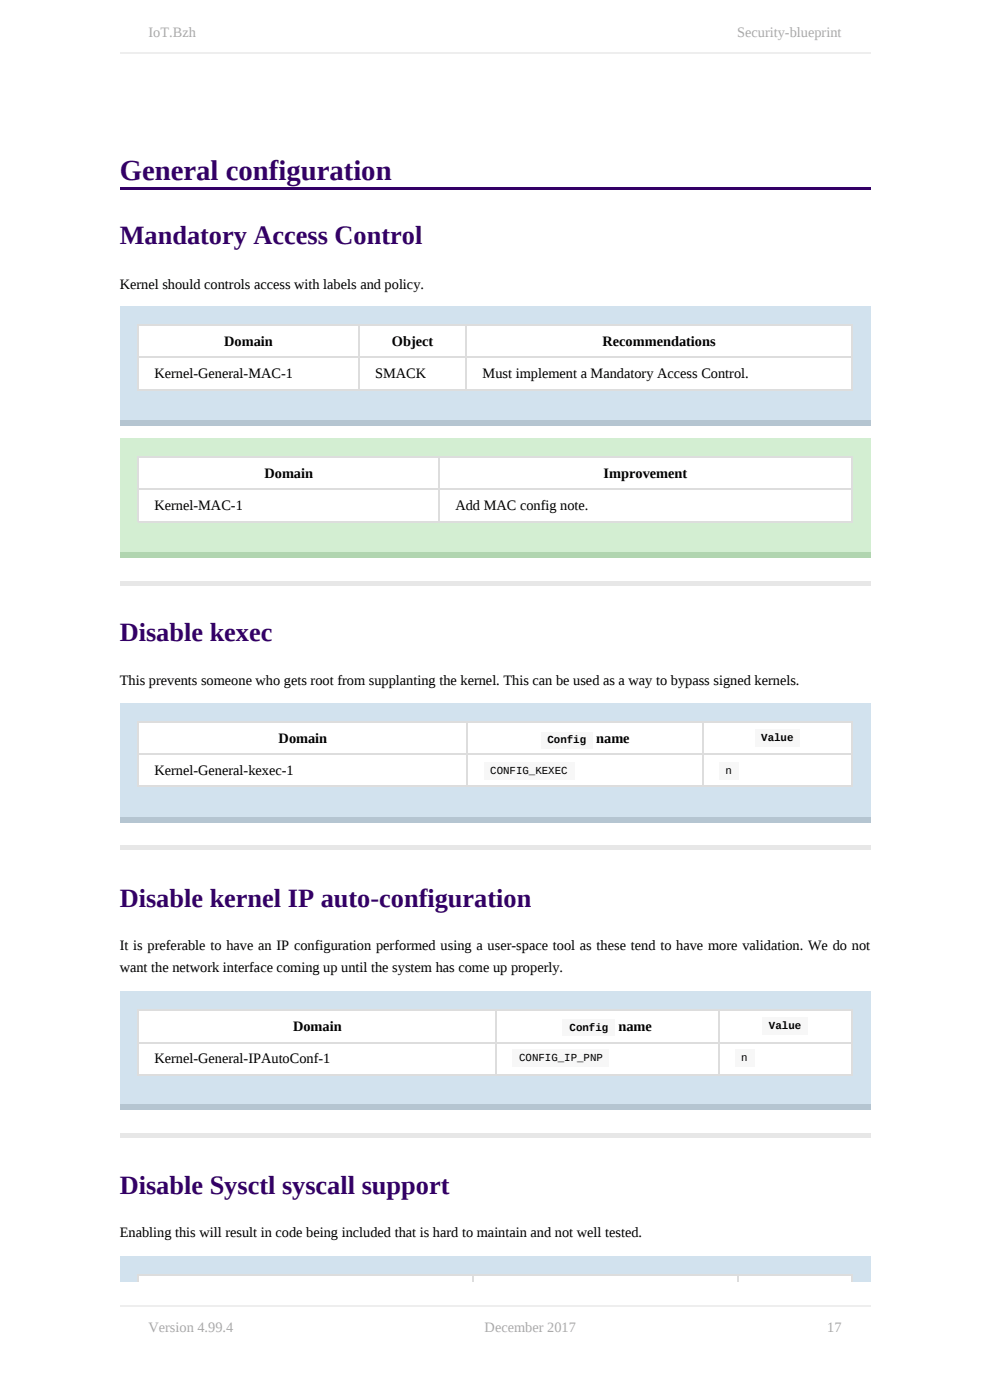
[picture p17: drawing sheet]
<svg xmlns="http://www.w3.org/2000/svg" width="210mm" height="297mm" viewBox="0 0 210 297" stroke-linecap="round" stroke-linejoin="round" font-family="sans-serif">
<defs><g id="words">
<text font-size="6.1" fill="#306" x="25.4" y="38.1">General configuration</text>
<g font-size="5.6" fill="#306">
<text x="25.4" y="51.8">Mandatory Access Control</text>
<text x="25.4" y="135.9">Disable kexec</text>
<text x="25.4" y="192.3">Disable kernel IP auto-configuration</text>
<text x="25.4" y="253.3">Disable Sysctl syscall support</text>
</g>
<g font-size="3" fill="#aaa">
<text x="31.5" y="7.9">IoT.Bzh</text>
<text x="156.4" y="7.9">Security-blueprint</text>
<text x="31.5" y="282.5">Version 4.99.4</text>
<text x="102.8" y="282.5">December 2017</text>
<text x="175.5" y="282.5">17</text>
</g>
<g font-size="3">
<text x="25.4" y="61.2">Kernel should controls access with labels and policy.</text>
<text x="47.6" y="73.4">Domain</text>
<text x="83.1" y="73.4">Object</text>
<text x="127.8" y="73.4">Recommendations</text>
<text x="32.8" y="80.3">Kernel-General-MAC-1</text>
<text x="79.6" y="80.3">SMACK</text>
<text x="102.4" y="80.3">Must implement a Mandatory Access Control.</text>
<text x="56.1" y="101.4">Domain</text>
<text x="128.1" y="101.4">Improvement</text>
<text x="32.8" y="108.2">Kernel-MAC-1</text>
<text x="96.6" y="108.2">Add MAC config note.</text>
<text x="25.4" y="145.3">This prevents someone who gets root from supplanting the kernel. This can be used as a way to bypass signed kernels.</text>
<text x="59.1" y="157.5">Domain</text>
<text x="126.5" y="157.5">name</text>
<text x="32.8" y="164.4">Kernel-General-kexec-1</text>
<text x="25.4" y="201.5">It is preferable to have an IP configuration performed using a user-space tool as these tend to have more validation. We do not</text>
<text x="25.4" y="206.3">want the network interface coming up until the system has come up properly.</text>
<text x="62.2" y="218.7">Domain</text>
<text x="131.2" y="218.7">name</text>
<text x="32.8" y="225.6">Kernel-General-IPAutoConf-1</text>
<text x="25.4" y="262.4">Enabling this will result in code being included that is hard to maintain and not well tested.</text>
</g>
<g font-size="2.3">
<text x="116.1" y="157.5">Config</text>
<text x="161.5" y="157.3">Value</text>
<text x="104" y="164.1">CONFIG_KEXEC</text>
<text x="153.9" y="164.1">n</text>
<text x="120.8" y="218.7">Config</text>
<text x="163.1" y="218.2">Value</text>
<text x="110.1" y="225.1">CONFIG_IP_PNP</text>
<text x="157.2" y="225.1">n</text>
</g>
</g></defs>
<path d="M25.4 39.6h159.2v.5h-159.2z" fill="#306"/>
<path d="M25.4 65h159.2v25.4h-159.2z" fill="#d2e2ee"/>
<path d="M25.4 89.2h159.2v1.2h-159.2z" fill="#b5c5d1"/>
<g fill="#fff">
<path d="M29.2 68.9h46.7v6.8h-46.7z"/>
<path d="M75.9 68.9h22.9v6.8h-22.9z"/>
<path d="M98.8 68.9h81.7v6.8h-81.7z"/>
<path d="M29.2 75.7h46.7v6.9h-46.7z"/>
<path d="M75.9 75.7h22.9v6.9h-22.9z"/>
<path d="M98.8 75.7h81.7v6.9h-81.7z"/>
</g>
<path d="M29.2 75.8h151.6M29.2 69h151.6M29.3 68.9v13.9M76.1 68.9v13.9M98.9 68.9v13.9M180.7 68.9v13.9M29.2 82.7h151.6" fill="none" stroke="#ddd" stroke-width=".25"/>
<path d="M25.4 93h159.2v25.4h-159.2z" fill="#d3eed2"/>
<path d="M25.4 117.1h159.2v1.3h-159.2z" fill="#b1d5b0"/>
<g fill="#fff">
<path d="M29.2 96.8h63.7v6.9h-63.7z"/>
<path d="M92.9 96.8h87.6v6.9h-87.6z"/>
<path d="M29.2 103.7h63.7v6.8h-63.7z"/>
<path d="M92.9 103.7h87.6v6.8h-87.6z"/>
</g>
<path d="M29.2 96.9h151.6M29.3 96.8v14M93.1 96.8v14M180.7 96.8v14M29.2 103.8h151.6M29.2 110.6h151.6" fill="none" stroke="#ddd" stroke-width=".25"/>
<path d="M25.4 123.2h159.2v1h-159.2z" fill="#e7e7e7"/>
<path d="M25.4 149.1h159.2v25.4h-159.2z" fill="#d2e2ee"/>
<path d="M25.4 173.3h159.2v1.2h-159.2z" fill="#b5c5d1"/>
<g fill="#fff">
<path d="M29.2 152.9h69.8v6.9h-69.8z"/>
<path d="M99 152.9h50.1v6.9h-50.1z"/>
<path d="M149.1 152.9h31.4v6.9h-31.4z"/>
<path d="M29.2 159.8h69.8v6.9h-69.8z"/>
<path d="M99 159.8h50.1v6.9h-50.1z"/>
<path d="M149.1 159.8h31.4v6.9h-31.4z"/>
</g>
<path d="M29.2 159.9h151.6M29.2 153.1h151.6M29.3 152.9v14M99.2 152.9v14M149.2 152.9v14M180.7 152.9v14M29.2 166.8h151.6" fill="none" stroke="#ddd" stroke-width=".25"/>
<path d="M25.4 179.4h159.2v1h-159.2z" fill="#e7e7e7"/>
<path d="M25.4 210.4h159.2v25.1h-159.2z" fill="#d2e2ee"/>
<path d="M25.4 234.2h159.2v1.3h-159.2z" fill="#b5c5d1"/>
<g fill="#fff">
<path d="M29.2 214.2h75.9v6.8h-75.9z"/>
<path d="M105.1 214.2h47.3v6.8h-47.3z"/>
<path d="M152.4 214.2h28.1v6.8h-28.1z"/>
<path d="M29.2 221h75.9v6.9h-75.9z"/>
<path d="M105.1 221h47.3v6.9h-47.3z"/>
<path d="M152.4 221h28.1v6.9h-28.1z"/>
</g>
<path d="M29.2 214.3h151.6M29.3 214.2v13.9M105.3 214.2v13.9M152.5 214.2v13.9M180.7 214.2v13.9M29.2 221.2h151.6M29.2 228h151.6" fill="none" stroke="#ddd" stroke-width=".25"/>
<path d="M25.4 240.3h159.2v1.1h-159.2z" fill="#e7e7e7"/>
<path d="M25.4 266.5h159.2v5.4h-159.2z" fill="#d2e2ee"/>
<g fill="#fff">
<path d="M29.2 270.3h71.1v1.6h-71.1z"/>
<path d="M100.3 270.3h56.1v1.6h-56.1z"/>
<path d="M156.4 270.3h24.1v1.6h-24.1z"/>
</g>
<path d="M156.4 270.5h24.4" fill="none" stroke="#ddd" stroke-width=".25"/>
<g fill="#ddd">
<path d="M156.4 270.3h.3v1.6h-.3z"/>
<path d="M180.5 270.3h.3v1.6h-.3z"/>
</g>
<path d="M100.3 270.5h56.4" fill="none" stroke="#ddd" stroke-width=".25"/>
<g fill="#ddd">
<path d="M100.3 270.3h.3v1.6h-.3z"/>
<path d="M156.4 270.3h.3v1.6h-.3z"/>
</g>
<path d="M29.2 270.5h71.4" fill="none" stroke="#ddd" stroke-width=".25"/>
<g fill="#ddd">
<path d="M29.2 270.3h.3v1.6h-.3z"/>
<path d="M100.3 270.3h.3v1.6h-.3z"/>
</g>
<g fill="#f7f7f7">
<path d="M114.8 155.2h10.9v3.6h-10.9z"/>
<path d="M160.2 154.7h9.4v3.8h-9.4z"/>
<path d="M102.6 161.6h19.3v3.8h-19.3z"/>
<path d="M152.6 161.6h4.1v3.8h-4.1z"/>
<path d="M119.3 216.2h11.2v3.6h-11.2z"/>
<path d="M161.7 215.7h9.7v3.8h-9.7z"/>
<path d="M108.7 222.6h20.5v3.8h-20.5z"/>
<path d="M155.9 222.6h4.1v3.8h-4.1z"/>
</g>
<path d="M25.4 11.3h159.2M25.4 277.1h159.2" fill="none" stroke="#eee" stroke-width=".25"/>
<use href="#words"/>
</svg>
